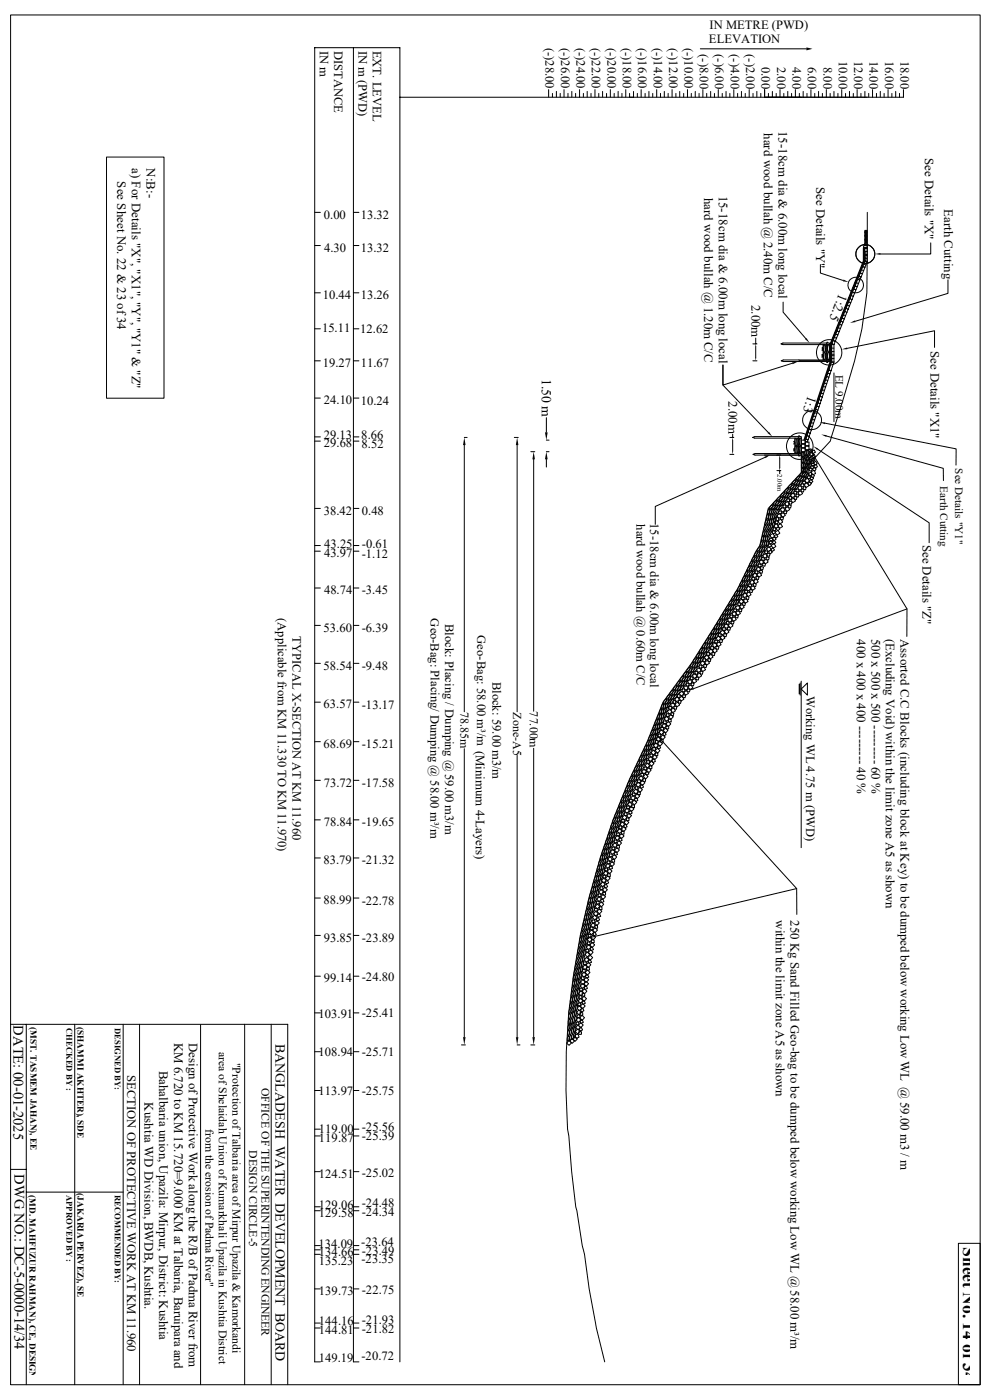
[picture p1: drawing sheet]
<svg xmlns="http://www.w3.org/2000/svg" width="297mm" height="420mm" viewBox="0 0 297 420" stroke-linecap="round" stroke-linejoin="round" font-family="sans-serif">
<defs><g id="words">
<text font-size="5.2" x="288.6" y="374.1" transform="rotate(90 288.6 374.1)">Sheet No. 14 of 34</text>
<g font-size="4.4">
<text x="4" y="307.6" transform="rotate(90 4 307.6)">DATE: 00-01-2025</text>
<text x="4.3" y="352.3" transform="rotate(90 4.3 352.3)">DWG NO.: DC-5-0000-14/34</text>
</g>
<text font-size="4.2" x="82.6" y="313.1" transform="rotate(90 82.6 313.1)">BANGLADESH WATER DEVELOPMENT BOARD</text>
<g font-size="4.1">
<text x="251.5" y="88" transform="rotate(112 251.5 88)">1:2.5</text>
<text x="162.3" y="113.7" transform="rotate(90 162.3 113.7)">1.50 m</text>
<text x="242.2" y="118.5" transform="rotate(109 242.2 118.5)">1:3</text>
</g>
<g font-size="3.9">
<text x="228.9" y="40" transform="rotate(90 228.9 40)">hard wood bullah @ 2.40m C/C</text>
<text x="233.3" y="39.3" transform="rotate(90 233.3 39.3)">15-18cm dia &amp; 6.00m long local</text>
<text x="277.2" y="47.5" transform="rotate(90 277.2 47.5)">See Details &quot;X&quot;</text>
<text x="39.5" y="50.4" transform="rotate(90 39.5 50.4)">a) For Details &quot;X&quot;, &quot;X1&quot;, &quot;Y&quot;, &quot;Y1&quot; &amp; &quot;Z&quot;</text>
<text x="43.9" y="50.5" transform="rotate(90 43.9 50.5)">N:B:-</text>
<text x="35.1" y="54.4" transform="rotate(90 35.1 54.4)">See Sheet No. 22 &amp; 23 of 34</text>
<text x="211" y="59.4" transform="rotate(90 211 59.4)">hard wood bullah @ 1.20m C/C</text>
<text x="215.4" y="58.7" transform="rotate(90 215.4 58.7)">15-18cm dia &amp; 6.00m long local</text>
<text x="244.6" y="56.2" transform="rotate(90 244.6 56.2)">See Details &quot;Y&quot;</text>
<text x="283" y="62.8" transform="rotate(90 283 62.8)">Earth Cutting</text>
<text x="225.2" y="91.5" transform="rotate(90 225.2 91.5)">2.00m</text>
<text x="278.9" y="105.3" transform="rotate(90 278.9 105.3)">See Details &quot;X1&quot;</text>
<text x="218.3" y="120.4" transform="rotate(90 218.3 120.4)">2.00m</text>
<text x="276.4" y="163.4" transform="rotate(90 276.4 163.4)">See Details &quot;Z&quot;</text>
<text x="256.8" y="191.7" transform="rotate(90 256.8 191.7)">400 x 400 x 400 --------- 40 %</text>
<text x="261.2" y="191.6" transform="rotate(90 261.2 191.6)">500 x 500 x 500 --------- 60 %</text>
<text x="265.5" y="191.6" transform="rotate(90 265.5 191.6)">(Excluding Void) within the limit zone A5 as shown</text>
<text x="269.9" y="191.7" transform="rotate(90 269.9 191.7)">Assorted C.C Blocks (including block at Key) to be dumped below working Low WL @ 59.00 m3 / m</text>
<text x="232.5" y="276.1" transform="rotate(90 232.5 276.1)">within the limit zone A5 as shown</text>
<text x="236.9" y="276.1" transform="rotate(90 236.9 276.1)">250 Kg Sand Filled Geo-bag to be dumped below working Low WL @ 58.00 m³/m</text>
<text x="52.2" y="312.8" transform="rotate(90 52.2 312.8)">KM 6.720 to KM 15.720=9.000 KM at Talbaria, Baruipara and</text>
<text x="56.6" y="312.9" transform="rotate(90 56.6 312.9)">Design of Protective Work along the R/B of Padma River from</text>
<text x="47.7" y="321.2" transform="rotate(90 47.7 321.2)">Bahalbaria union, Upazila: Mirpur, District: Kushtia</text>
<text x="43.3" y="330.7" transform="rotate(90 43.3 330.7)">Kushtia WD Division, BWDB, Kushtia.</text>
</g>
<g font-size="3.8">
<text x="212.6" y="8.8">IN METRE (PWD)</text>
<text x="95.9" y="15.2" transform="rotate(90 95.9 15.2)">IN m</text>
<text x="100.1" y="15.2" transform="rotate(90 100.1 15.2)">DISTANCE</text>
<text x="107.4" y="15.2" transform="rotate(90 107.4 15.2)">IN m (PWD)</text>
<text x="111.8" y="15.2" transform="rotate(90 111.8 15.2)">EXT. LEVEL</text>
<text x="163.5" y="14.3" transform="rotate(90 163.5 14.3)">(-)28.00</text>
<text x="168.1" y="14.3" transform="rotate(90 168.1 14.3)">(-)26.00</text>
<text x="172.8" y="14.3" transform="rotate(90 172.8 14.3)">(-)24.00</text>
<text x="177.4" y="14.3" transform="rotate(90 177.4 14.3)">(-)22.00</text>
<text x="182" y="14.3" transform="rotate(90 182 14.3)">(-)20.00</text>
<text x="186.6" y="14.3" transform="rotate(90 186.6 14.3)">(-)18.00</text>
<text x="191.3" y="14.3" transform="rotate(90 191.3 14.3)">(-)16.00</text>
<text x="195.9" y="14.3" transform="rotate(90 195.9 14.3)">(-)14.00</text>
<text x="200.5" y="14.3" transform="rotate(90 200.5 14.3)">(-)12.00</text>
<text x="205.1" y="14.3" transform="rotate(90 205.1 14.3)">(-)10.00</text>
<text x="209.8" y="16.3" transform="rotate(90 209.8 16.3)">(-)8.00</text>
<text x="212.5" y="13">ELEVATION</text>
<text x="214.4" y="16.3" transform="rotate(90 214.4 16.3)">(-)6.00</text>
<text x="219" y="16.3" transform="rotate(90 219 16.3)">(-)4.00</text>
<text x="223.6" y="16.3" transform="rotate(90 223.6 16.3)">(-)2.00</text>
<text x="228.3" y="20" transform="rotate(90 228.3 20)">0.00</text>
<text x="232.9" y="20" transform="rotate(90 232.9 20)">2.00</text>
<text x="237.5" y="20" transform="rotate(90 237.5 20)">4.00</text>
<text x="242.1" y="20" transform="rotate(90 242.1 20)">6.00</text>
<text x="246.8" y="20" transform="rotate(90 246.8 20)">8.00</text>
<text x="251.4" y="18.2" transform="rotate(90 251.4 18.2)">10.00</text>
<text x="256" y="18.2" transform="rotate(90 256 18.2)">12.00</text>
<text x="260.6" y="18.2" transform="rotate(90 260.6 18.2)">14.00</text>
<text x="265.3" y="18.2" transform="rotate(90 265.3 18.2)">16.00</text>
<text x="269.9" y="18.2" transform="rotate(90 269.9 18.2)">18.00</text>
<text x="97" y="65.6">0.00</text>
<text x="108.1" y="65.7">13.32</text>
<text x="97.1" y="75.5">4.30</text>
<text x="108.1" y="75.6">13.32</text>
<text x="96.7" y="89.7">10.44</text>
<text x="108.1" y="89.8">13.26</text>
<text x="96.5" y="99.7">15.11</text>
<text x="108" y="99.8">12.62</text>
<text x="96.7" y="110.1">19.27</text>
<text x="108.1" y="110.2">11.67</text>
<text x="97.1" y="121.3">24.10</text>
<text x="108.1" y="121.4">10.24</text>
<text x="97" y="131.7">29.13</text>
<text x="108.3" y="131.8">8.66</text>
<text x="97.1" y="134.2">29.68</text>
<text x="108.3" y="134.3">8.52</text>
<text x="97" y="154.4">38.42</text>
<text x="108.4" y="154.5">0.48</text>
<text x="190.8" y="157.3" transform="rotate(90 190.8 157.3)">hard wood bullah @ 0.60m C/C</text>
<text x="194.9" y="156.9" transform="rotate(90 194.9 156.9)">15-18cm dia &amp; 6.00m long local</text>
<text x="97.1" y="167.2">43.97</text>
<text x="97.2" y="164.5">43.25</text>
<text x="108.4" y="167.3">-1.12</text>
<text x="108.5" y="164.5">-0.61</text>
<text x="97.1" y="178.3">48.74</text>
<text x="108.4" y="178.3">-3.45</text>
<text x="83.3" y="185.4" transform="rotate(90 83.3 185.4)">(Applicable from KM 11.330 TO KM 11.970)</text>
<text x="129" y="185.5" transform="rotate(90 129 185.5)">Geo-Bag: Placing/ Dumping @ 58.00 m³/m</text>
<text x="87.7" y="190.9" transform="rotate(90 87.7 190.9)">TYPICAL X-SECTION AT KM 11.960</text>
<text x="97" y="189.5">53.60</text>
<text x="108.4" y="189.6">-6.39</text>
<text x="133.4" y="187.2" transform="rotate(90 133.4 187.2)">Block: Placing / Dumping @ 59.00 m3/m</text>
<text x="143" y="190.6" transform="rotate(90 143 190.6)">Geo-Bag: 58.00 m³/m (Minimum 4-Layers)</text>
<text x="97" y="200.9">58.54</text>
<text x="108.4" y="201">-9.48</text>
<text x="147.6" y="204.5" transform="rotate(90 147.6 204.5)">Block: 59.00 m3/m</text>
<text x="241.6" y="208.7" transform="rotate(90 241.6 208.7)">Working WL 4.75 m (PWD)</text>
<text x="97" y="212.5">63.57</text>
<text x="108.4" y="212.6">-13.17</text>
<text x="97" y="224.4">68.69</text>
<text x="108.4" y="224.5">-15.21</text>
<text x="97" y="236">73.72</text>
<text x="108.4" y="236.1">-17.58</text>
<text x="97" y="247.8">78.84</text>
<text x="108.4" y="247.9">-19.65</text>
<text x="96.9" y="259.2">83.79</text>
<text x="108.4" y="259.3">-21.32</text>
<text x="96.9" y="271.3">88.99</text>
<text x="108.4" y="271.4">-22.78</text>
<text x="97" y="282.5">93.85</text>
<text x="108.4" y="282.6">-23.89</text>
<text x="97" y="294.7">99.14</text>
<text x="108.4" y="294.2">-24.80</text>
<text x="95.5" y="305.3">103.91</text>
<text x="108.4" y="305.2">-25.41</text>
<text x="95.5" y="316.9">108.94</text>
<text x="108.4" y="316.8">-25.71</text>
<text x="38.1" y="322.5" transform="rotate(90 38.1 322.5)">SECTION OF PROTECTIVE WORK AT KM 11.960</text>
<text x="95.5" y="328.5">113.97</text>
<text x="108.4" y="328.5">-25.75</text>
<text x="95.6" y="340">119.00</text>
<text x="108.4" y="339.3">-25.56</text>
<text x="95.6" y="342.7">119.87</text>
<text x="108.4" y="342.1">-25.39</text>
<text x="95.6" y="353.4">124.51</text>
<text x="108.4" y="353">-25.02</text>
<text x="95.6" y="362.6">129.06</text>
<text x="95.6" y="365.2">129.58</text>
<text x="108.4" y="362.2">-24.48</text>
<text x="108.4" y="364.7">-24.34</text>
<text x="95.5" y="374.3">134.09</text>
<text x="95.6" y="376.9">134.66</text>
<text x="108.3" y="373.9">-23.64</text>
<text x="108.4" y="376.5">-23.49</text>
<text x="95.5" y="379.4">135.23</text>
<text x="108.3" y="378.9">-23.35</text>
<text x="95.6" y="388.6">139.73</text>
<text x="108.4" y="388.2">-22.75</text>
<text x="95.6" y="397.6">144.16</text>
<text x="95.6" y="400.3">144.81</text>
<text x="108.4" y="397.3">-21.93</text>
<text x="108.4" y="399.9">-21.82</text>
<text x="95.5" y="408.6">149.19</text>
<text x="108.3" y="408.1">-20.72</text>
</g>
<g font-size="3.6">
<text x="138" y="213.6" transform="rotate(90 138 213.6)">78.85m</text>
<text x="153.8" y="213.7" transform="rotate(90 153.8 213.7)">Zone-A5</text>
<text x="158.8" y="213.4" transform="rotate(90 158.8 213.4)">77.00m</text>
</g>
<g font-size="3.5">
<text x="65.6" y="315.5" transform="rotate(90 65.6 315.5)">area of Shelaidah Union of Kumarkhali Upazila in Kushtia District</text>
<text x="69.6" y="318.8" transform="rotate(90 69.6 318.8)">&quot;Protection of Talbaria area of Mirpur Upazila &amp; Kamorkandi</text>
<text x="78.4" y="326.3" transform="rotate(90 78.4 326.3)">OFFICE OF THE SUPERINTENDING ENGINEER</text>
<text x="61.6" y="338.8" transform="rotate(90 61.6 338.8)">from the erosion of Padma River&quot;</text>
<text x="74.6" y="345.1" transform="rotate(90 74.6 345.1)">DESIGN CIRCLE-5</text>
</g>
<g font-size="3.3">
<text x="250.4" y="112.4" transform="rotate(90 250.4 112.4)">EL 9.00m</text>
<text x="286.3" y="140.5" transform="rotate(90 286.3 140.5)">See Details &quot;Y1&quot;</text>
<text x="281.7" y="145.8" transform="rotate(90 281.7 145.8)">Earth Cutting</text>
</g>
<g font-size="2.8">
<text x="9.1" y="308.1" transform="rotate(90 9.1 308.1)">(MST. TASMEM JAHAN), EE</text>
<text x="23.2" y="308.1" transform="rotate(90 23.2 308.1)">(SHAMMI AKHTER), SDE</text>
<text x="8.8" y="358.6" transform="rotate(90 8.8 358.6)">(MD. MAHFUZUR RAHMAN), CE, DESIGN</text>
<text x="23.2" y="358" transform="rotate(90 23.2 358)">(JAKARIA PERVEZ), SE</text>
</g>
<g font-size="2.6">
<text x="19.9" y="308.4" transform="rotate(90 19.9 308.4)">CHECKED BY :</text>
<text x="34.5" y="308.4" transform="rotate(90 34.5 308.4)">DESIGNED BY:</text>
<text x="19.9" y="358.5" transform="rotate(90 19.9 358.5)">APPROVED BY :</text>
<text x="34.5" y="358.5" transform="rotate(90 34.5 358.5)">RECOMMENDED BY:</text>
</g>
<text font-size="2" x="233" y="142.3" transform="rotate(90 233 142.3)">2.00m</text>
</g></defs>
<g fill="none" stroke="#000" stroke-width=".3">
<path d="M3.2 4.5h290.6v410.9h-290.6zM105.9 14.3v394.3h1.7M209.9 14.6h31.8M164.4 26.9v2.3M165.6 28v1.2M166.8 27.4v1.8M167.9 28v1.2M169 26.9v2.3M170.2 28v1.2M171.4 27.4v1.8M172.5 28v1.2M173.7 26.9v2.3"/>
<path d="M174.8 28v1.2M176 27.4v1.8M177.1 28v1.2M178.3 26.9v2.3M179.5 28v1.2M180.6 27.4v1.8M181.8 28v1.2M182.9 26.9v2.3M184.1 28v1.2M185.3 27.4v1.8M186.4 28v1.2M187.5 26.9v2.3"/>
<path d="M188.7 28v1.2M189.9 27.4v1.8M191 28v1.2M192.2 26.9v2.3M193.3 28v1.2M194.5 27.4v1.8M195.6 28v1.2M196.8 26.9v2.3M198 28v1.2M199.1 27.4v1.8M200.2 28v1.2M201.4 26.9v2.3"/>
<path d="M202.6 28v1.2M203.7 27.4v1.8M204.9 28v1.2M206 26.9v2.3M207.2 28v1.2M208.4 27.4v1.8M209.5 28v1.2M210.7 26.9v2.3M211.8 28v1.2M213 27.4v1.8M214.1 28v1.2M215.3 26.9v2.3"/>
<path d="M216.5 28v1.2M217.6 27.4v1.8M218.7 28v1.2M219.9 26.9v2.3M221.1 28v1.2M222.2 27.4v1.8M223.4 28v1.2M224.5 26.9v2.3M225.7 28v1.2M226.8 27.4v1.8M228 28v1.2M229.2 26.9v2.3z"/>
<path d="M229.2 26.9v2.3M230.3 28v1.2M231.5 27.4v1.8M232.6 28v1.2M233.8 26.9v2.3M234.9 28v1.2M236.1 27.4v1.8M237.2 28v1.2M238.4 26.9v2.3M239.6 28v1.2M240.7 27.4v1.8M241.9 28v1.2"/>
<path d="M243 26.9v2.3M244.2 28v1.2M245.3 27.4v1.8M246.5 28v1.2M247.6 26.9v2.3M248.8 28v1.2M249.9 27.4v1.8M251.1 28v1.2M252.3 26.9v2.3M253.4 28v1.2M254.6 27.4v1.8M255.7 28v1.2"/>
<path d="M256.9 26.9v2.3M258 28v1.2M259.2 27.4v1.8M260.3 28v1.2M261.5 26.9v2.3M262.7 28v1.2M263.8 27.4v1.8M265 28v1.2M266.1 26.9v2.3M267.3 28v1.2M268.4 27.4v1.8M269.6 28v1.2"/>
<path d="M270.8 26.9v2.3h-151M31.9 47.1h17.2v72.4h-17.2zM94.3 63.7h1.7M94.3 73.7h1.7M105.9 63.7h1.7M105.9 73.7h1.7M245.9 79.4v2.5l6.8 2.3M258.6 80l.6 .2M258.9 79.2l.6 .3M259 74.4v4l-10 24.8v5.3l-7.8 23.5M259.2 74.4h.7h-1.1v-.7h1.1v4.9l-10 24.8M259.2 76.5h.7"/>
<path d="M259.2 75.4h.7M259.2 71.5a.62 .62 0 0 1 0 1zM259.2 72.6a.62 .62 0 0 1 0 1zM259.2 69.1a.62 .62 0 0 1 0 1zM259.2 70.3a.62 .62 0 0 1 0 1zM259.2 74.4v4M259.2 78.4l-9.9 24.9v5.3M259.2 78.4h.7M259.2 77.5h.7M259.2 78.4l.6 .3M259.6 71.5a.62 .62 0 0 1 0 1zM259.6 72.6a.62 .62 0 0 1 0 1z"/>
<path d="M259.6 69.1a.62 .62 0 0 1 0 1zM259.6 70.3a.62 .62 0 0 1 0 1zM259.9 74.4h-1.2v3.9l-9.9 24.9v5.2l-7.9 23.6M259.9 63.7v10a119.8 119.8 0 0 1-7.1 45.7l-4 12.9-18.5 20.2-2.6 11.2-1.1 1.7-5.4 11-14 22.6-8.5 11.7-4.7 11.8a224.9 224.9 0 0 0-23.9 116.3l.4 2 .8 10.7 1.3 10.5 1.9 11.7 .7 2.6a224.1 224.1 0 0 0 6 32.3M278.9 72.9v3.3h-15M94.3 87.8h1.7M94.3 98.6h1.7M105.9 87.8h1.7M105.9 98.6h1.7M234.7 90.6v3l6.8 8M250.9 99.3l.6 .2M251.2 98.3l.7 .3"/>
<path d="M251.6 97.3l.7 .3M252 96.4l.6 .2M252.4 95.4l.6 .3M252.8 94.4l.6 .3M253.2 93.5l.6 .2M253.5 92.5l.7 .3M254 91.5l.6 .3M254.3 90.6l.7 .2M254.7 89.6l.7 .3M255.1 88.6l.6 .3M255.5 87.7l.6 .2M255.9 86.7l.6 .3"/>
<path d="M256.2 85.8l.7 .2M256.6 84.8l.7 .2M257 83.8l.7 .3M257.4 82.8l.7 .3M257.8 81.9l.6 .2M258.2 80.9l.6 .3M284.1 83.9v4.1l-27.8 8.4M94.3 108.2h1.7M94.3 119.4h1.7M105.9 108.2h1.7M105.9 119.4h1.7M225.6 108.2h1.3"/>
<path d="M225.6 103.2h1.3M226.5 101.4v1.8M226.5 104.1v3.2M234 103.2l.7-.3h13.9v.5h-13.9zM237.5 109l-20.8 6.5v-6v6l13.6 14.3M239.4 108l.4 .2h8.8M245.4 119.9l.7 .2M245.8 118.9l.7 .2M246.1 117.9l.7 .2M246.5 116.9l.6 .2M246.7 106.6l-.3-.3 .3 .3-.4 .4M246.7 106.9l-.3-.3 .3 .3-.4 .3"/>
<path d="M246.7 103.4v4.6M246.7 104.6l-.3-.3 .3 .3-.3 .3M246.7 104.9l-.3-.3 .3 .3-.3 .3M246.8 115.9l.6 .3M246.9 103.5a1.65 1.65 0 0 1 .3 2l-.1 .2a1.65 1.65 0 0 1-.3-2.1zM246.9 105.7a1.65 1.65 0 0 1 .3 2.1l-.1 .1a1.65 1.65 0 0 1-.3-2zM247.1 114.9l.7 .2M247.4 114l.7 .2M247.5 103.5a1.65 1.65 0 0 1 .4 2l-.1 .2a1.65 1.65 0 0 1-.4-2.1zM247.5 105.7a1.65 1.65 0 0 1 .4 2.1l-.1 .1a1.65 1.65 0 0 1-.4-2zM247.7 108l.2-.3 .3 .3M247.7 108.5l.2 .3 .3-.3"/>
<path d="M247.7 102.9l.2-.2 .3 .2M247.7 103.4l.2 .3 .3-.3M247.7 103v5.6M247.8 113l.6 .2M248.1 112l.7 .2M248.2 103.4a1.65 1.65 0 0 1 .3 2.1l-.1 .1a1.65 1.65 0 0 1-.3-2zM248.2 105.7a1.65 1.65 0 0 1 .3 2l-.1 .2a1.65 1.65 0 0 1-.3-2zM248.4 111l.7 .2M248.6 103.4v5.1h-13.9l-.6-.3 .6-.2h13.9M249.2 108.6l.7 .2M249.3 106.5h.6zM249.3 107.6h.6"/>
<path d="M249.3 106.5h.6M249.3 104.4h.6M249.3 108.5l-8 23.8 .7 .3M249.3 103.4h.6M249.3 103.1l.6 .3M249.7 102.2l.6 .2M249.9 105.5h-.6v3.1h.6M249.9 103.4v5.2M249.9 111.9v14.6M249.9 108.6l-8 24M250.1 101.2l.6 .3M250.4 100.2l.7 .3"/>
<path d="M280.1 104.2v-5l-26.3 5.3M94.3 131.1h1.7M94.3 132.3h1.7M105.9 131.1h1.7M105.9 132.3h1.7M139.1 131.2h.9M139.1 133.5v80M154.1 131.2h1.2M155 133.5v80M159.1 135.5h1.2M159.9 137.8v75.6M163.7 132h.8"/>
<path d="M163.7 135.5h.8M163.7 125.3v4.4M163.7 137.8v2.3M218.7 131.2h1.2M218.7 136.3h1.2M219.6 130.3v.9M219.6 132.2v3.2M225.6 131.2l.6-.2h14v.4h-14zM229.1 136.5h11.1zM229.3 137.2l-32.9 14.7v5.4M233.7 137.5v2.7M238.2 132.7l-.2-.3 .2 .3-.3 .3"/>
<path d="M238.2 132.9l-.2-.2 .2 .2-.3 .4M238.2 134.7l-.3-.2 .3 .2-.3 .3M238.2 135l-.3-.3 .3 .3-.3 .3M238.2 131.4v4.7M238.4 131.5a1.65 1.65 0 0 1 .4 2.1l-.1 .1a1.65 1.65 0 0 1-.4-2zM238.4 133.8a1.65 1.65 0 0 1 .4 2l-.1 .2a1.65 1.65 0 0 1-.4-2zM239.1 131.5a1.65 1.65 0 0 1 .3 2.1l-.1 .1a1.65 1.65 0 0 1-.3-2zM239.1 133.8a1.65 1.65 0 0 1 .3 2l-.1 .2a1.65 1.65 0 0 1-.3-2zM239.3 136.1l.1-.3 .3 .3M239.3 136.6l.1 .2 .3-.2M239.3 131l.1-.3 .3 .3M239.3 131.5l.1 .2 .3-.2"/>
<path d="M239.3 131.1v5.6M239.7 131.5a1.65 1.65 0 0 1 .3 2l-.1 .2a1.65 1.65 0 0 1-.3-2zM239.7 133.8a1.65 1.65 0 0 1 .3 2l-.1 .2a1.65 1.65 0 0 1-.3-2.1zM240.1 135.1l.1 6.6M240.2 134.4h1.1v1.1h-1.1zM240.2 132.3v3.9M240.2 133.2h1.1v-1.2h-1.1v1.2h1.1M240.2 136.1h-13.9l-.7 .2 .7 .2h13.9M240.2 131.4v.8M240.4 135.6a1.23 1.23 0 0 1 0 1.6l-.2-.9zM240.4 137.2a1.23 1.23 0 0 1 0 1.7l-.2-1zM240.4 138.8a1.23 1.23 0 0 1 0 1.7l-.2-1z"/>
<path d="M240.9 135.6a1.23 1.23 0 0 1-.1 1.6l-.1-.9zM241 137.3a1.23 1.23 0 0 1-.1 1.6l-.2-.9zM241 138.9a1.23 1.23 0 0 1-.1 1.6l-.2-.9zM241.3 133.8h1.1v1.1h-1.1zM241.3 133.2v1.2h-1.1M241.3 133.2h-1.1v1.2h1.1M241.3 133.8h1.1v-1.2h-1.1v1.2h1.1M241.5 135a1.23 1.23 0 0 1-.1 1.6l-.1-.9zM241.5 137.9a1.23 1.23 0 0 1-.1 1.6l-.1-.9zM241.5 136.6a1.23 1.23 0 0 1 0 1.7l-.2-1zM241.5 131.7l.7 .3M241.6 138.9a1.23 1.23 0 0 1-.1 1.6l-.2-.9z"/>
<path d="M241.9 130.7l.6 .2M242.1 136.7a1.23 1.23 0 0 1-.1 1.6l-.1-.9zM242.1 135a1.23 1.23 0 0 1-.1 1.6l-.1-.9zM242.1 138.9a1.23 1.23 0 0 1 0 1.7l-.2-.9zM242.1 137.9a1.23 1.23 0 0 1 0 1.6l-.2-.9zM242.2 129.8l.6 .2M242.3 135l.7-.4 .5 .7-.8 .4zM242.4 137.3l.7-.4 .4 .7-.7 .4zM242.4 135.9l1-.4 .4 1-1 .4zM242.5 128.7l.7 .3M242.7 138.9a1.23 1.23 0 0 1 0 1.6l-.2-.9zM242.8 137.2a1.23 1.23 0 0 1-.1 1.7l-.1-1z"/>
<path d="M242.8 140l.7-.4 .4 .7-.7 .4zM242.8 127.8l.7 .2M242.9 138.4l.7-.4 .4 .7-.7 .4zM243 139.2l.7-.4 .4 .7-.7 .4zM243.2 126.8l.6 .2M243.2 137.8l.7-.4 .4 .7-.7 .4zM243.3 135.4l.7-.4 .4 .7-.7 .4zM243.3 135.7l28.5 47v8.2M243.3 136.7l.7-.4 .4 .7-.6 .4zM243.5 125.8l.6 .2M243.8 124.8l.7 .2M243.8 138.8l.7-.4 .4 .7-.7 .4z"/>
<path d="M243.9 139.7l.7-.4 .4 .7-.7 .5zM244.1 123.8l.7 .2M244.5 122.9l.6 .2M244.8 121.8l.6 .2M245.1 134.7l33.4 22.1v6M245.1 120.9l.7 .2M247.3 127l39.3 7.7-.1 4.8M247.7 130.8l35 9.7v3.7M94.3 152.5h1.7M105.9 152.5h1.7M229 159.2a1.21 1.21 0 0 1-.4 1.6v-.7zM229.4 157.5a1.21 1.21 0 0 1-.4 1.6v-.6z"/>
<path d="M229.6 159.2a1.21 1.21 0 0 1-.4 1.6v-.6zM229.7 155.9a1.21 1.21 0 0 1-.4 1.6v-.7zM230 157.6a1.21 1.21 0 0 1-.4 1.6v-.7zM230.1 154.3a1.21 1.21 0 0 1-.4 1.6v-.7zM230.3 159.1a1.21 1.21 0 0 1-.5 1.6v-.6zM230.4 155.9a1.21 1.21 0 0 1-.4 1.6v-.6zM230.5 152.7a1.21 1.21 0 0 1-.5 1.6v-.7zM230.6 157.4a1.21 1.21 0 0 1-.4 1.6v-.6zM230.8 154.3a1.21 1.21 0 0 1-.5 1.6v-.6zM230.9 158.9a1.21 1.21 0 0 1-.4 1.6v-.6zM231 151.8l.6-.4a1.14 1.14 0 0 1-1.1 1.2zM231 155.8a1.21 1.21 0 0 1-.4 1.6v-.6z"/>
<path d="M231.1 152.7a1.21 1.21 0 0 1-.4 1.6v-.6zM231.3 157.3a1.21 1.21 0 0 1-.5 1.6v-.7zM231.4 159.6l.6-.5 .5 .7-.7 .4zM231.4 154.2a1.21 1.21 0 0 1-.4 1.6v-.6zM231.5 158.1a1.25 1.25 0 0 1-.4 1.6v-.7zM231.6 155.7a1.21 1.21 0 0 1-.4 1.6v-.7zM231.7 151.9l.6-.4a1.14 1.14 0 0 1-1.1 1.2zM231.7 152.6a1.21 1.21 0 0 1-.4 1.6v-.7zM231.8 158.2l.8 .3-.2 .8-.8-.3zM231.9 156.5a1.25 1.25 0 0 1-.3 1.6l-.1-.7zM231.9 157.6l.9-.5 .5 .9-.8 .5zM232 154.1a1.21 1.21 0 0 1-.4 1.6v-.7z"/>
<path d="M232.2 150.5l.6-.4a1.14 1.14 0 0 1-1.2 1.2zM232.3 152.1l.5-.5a1.03 1.03 0 0 1-.8 1.4zM232.3 159.6l.9-.5 .5 .9-.9 .5zM232.4 152.4a1.21 1.21 0 0 1-.5 1.6v-.6zM232.4 155.1a1.25 1.25 0 0 1-.4 1.6l-.1-.6zM232.5 156.3l.8 .1-.3 .8-.7-.2zM232.6 158.6l.6-.5 .5 .6-.6 .5zM232.7 153.9a1.25 1.25 0 0 1-.4 1.6l-.1-.6zM232.7 155.2l.8 .2-.2 .8-.8-.2zM232.8 150.7l.7-.4a1.14 1.14 0 0 1-1.2 1.2zM232.8 154.6l.9-.5 .6 .9-.9 .5zM232.8 141.2h1.2"/>
<path d="M233 152.1l.6-.5a1.03 1.03 0 0 1-.9 1.4zM233.1 157.6l.9-.5 .5 .9-.9 .5zM233.1 156.3l.9-.6 .6 .9-.9 .6zM233.2 152.7l.1-.1a1.17 1.17 0 0 1-.6 1.5zM233.3 149.3l.6-.4a1.14 1.14 0 0 1-1.2 1.2zM233.4 150.8l.6-.4a1.03 1.03 0 0 1-.9 1.3zM233.5 153.2l.8 .2-.2 .8-.8-.2zM233.7 141.2v.9M233.8 152.8l.9-.6 .6 .9-.9 .6zM233.9 149.4l.7-.3a1.14 1.14 0 0 1-1.2 1.1zM233.9 151.8l.4-.2a1.03 1.03 0 0 1-.9 1.4v-.4zM233.9 154.3l.9-.5 .6 .8-.9 .6z"/>
<path d="M234 155.1l.8 .1-.2 .8-.8-.2zM234.1 150.8l.6-.4a1.03 1.03 0 0 1-.9 1.3zM234.4 148.1l.6-.4a1.14 1.14 0 0 1-1.1 1.2zM234.6 149.6l.5-.5a1.03 1.03 0 0 1-.8 1.4zM234.7 150.7l.6-.4a1.03 1.03 0 0 1-.9 1.3zM234.8 151.4l.8 .2-.2 .8-.8-.2zM235 153.2l.8 .2-.2 .8-.8-.2zM235.1 148.2l.6-.4a1.14 1.14 0 0 1-1.1 1.2zM235.2 151l.9-.5 .5 .8-.9 .6zM235.2 149.6l.6-.5a1.03 1.03 0 0 1-.9 1.4zM235.2 152.5l.9-.5 .6 .9-.9 .5zM235.5 146.8l.7-.4a1.14 1.14 0 0 1-1.2 1.2z"/>
<path d="M235.7 148.4l.5-.5a1.03 1.03 0 0 1-.8 1.4zM235.9 149.6l.8 .2-.2 .8-.7-.2zM236.2 147l.7-.4a1.14 1.14 0 0 1-1.2 1.2zM236.3 151.4l.9 .2-.3 .8-.8-.2zM236.4 148.4l.5-.5a1.03 1.03 0 0 1-.8 1.4zM236.6 148.9l.7 .2-.2 .8-.8-.3zM236.6 150.3l.8 .2-.2 .8-.8-.2zM236.6 145.6l.7-.4a1.14 1.14 0 0 1-1.2 1.2zM236.8 147.2l.6-.5a1.03 1.03 0 0 1-.9 1.3zM236.9 148.5l.9-.6 .5 .9-.9 .5zM237 149.9l.9-.5 .5 .9-.9 .5zM237.3 145.8l.7-.4a1.14 1.14 0 0 1-1.2 1.2z"/>
<path d="M237.7 146.9l.4-.2a1.03 1.03 0 0 1-.9 1.3v-.3zM237.8 144.4l.7-.4a1.14 1.14 0 0 1-1.2 1.2zM238 145.9l.5-.4a1.03 1.03 0 0 1-.8 1.3zM238.1 147.3l.7 .2-.2 .8-.7-.2zM238.1 148.9l.8 .2-.2 .8-.8-.3zM238.5 144.5l.6-.4a1.14 1.14 0 0 1-1.1 1.2zM238.6 145.9l.6-.4a1.03 1.03 0 0 1-.9 1.3zM238.7 146.6l.8 .3-.2 .7-.8-.2zM238.7 148.2l.8 .2-.2 .7-.8-.1zM239 143.1l.6-.4a1.14 1.14 0 0 1-1.1 1.2zM239 146.2l.9-.5 .6 .9-.9 .5zM239.1 144.7l.5-.5a1.03 1.03 0 0 1-.8 1.3z"/>
<path d="M239.1 147.7l.9-.5 .5 .9-.9 .5zM239.6 143.3l.6-.4a1.14 1.14 0 0 1-1.1 1.2zM239.8 144.7l.6-.5a1.03 1.03 0 0 1-.9 1.3zM240.1 141.9l.6-.4a1.2 1.2 0 0 1-1 1.3zM240.2 145.1l.8 .2-.2 .8-.8-.2zM240.2 143.4l.6-.4a1.03 1.03 0 0 1-.9 1.3zM240.2 146.6l.8 .3-.2 .7-.8-.2zM240.4 140.4a1.23 1.23 0 0 1 0 1.6l-.2-.9zM240.8 146l.8 .1-.2 .8-.8-.2zM240.9 141.9l.4-.3a1.2 1.2 0 0 1-1 1.3zM240.9 144.2l.7 .5-.6 .7-.6-.5zM241 140.1a1.23 1.23 0 0 1-.1 1.6l-.2-.9z"/>
<path d="M241 143.4l.5-.4a1.03 1.03 0 0 1-.8 1.3zM241 145.4l.9-.6 .5 .9-.8 .6zM241.2 144l.9-.5 .5 .9-.9 .5zM241.6 140a1.23 1.23 0 0 1-.1 1.7l-.2-.9zM241.6 141.8l.1-.1a1.18 1.18 0 0 1-.7 1.4l.1-.6zM242 142.1l.1-.1a1.18 1.18 0 0 1-.7 1.5l.1-.7zM242.1 140.6a1.21 1.21 0 0 1 0 1.6l-.2-.6zM242.3 142.1l.7-.5 .4 .7-.7 .4zM242.4 142.6l.6 .5-.5 .7-.6-.5zM242.5 144.3l.6-.5 .5 .7-.6 .4zM242.6 144.6l.6 .4-.5 .7-.6-.5zM242.8 140.3l.7 .4-.4 .7-.7-.4z"/>
<path d="M243.1 141.5l1-.4 .3 1-.9 .4zM243.2 143l.6 .5-.5 .6-.6-.5zM243.4 142.2l.7 .4-.4 .7-.7-.4zM243.9 140.2l.7 .4-.4 .7-.7-.4zM94.3 163.7h1.7M94.3 165.4h1.7M94.3 176.4h1.7M105.9 163.7h1.7M105.9 165.4h1.7M105.9 176.4h1.7M219.9 178.7l.2-.1a1.15 1.15 0 0 1-.8 1.4zM220.6 178.8l.1-.1a1.15 1.15 0 0 1-.8 1.4z"/>
<path d="M220.8 177.2h.1a1.15 1.15 0 0 1-.8 1.4zM221.1 180l.2-.1a1.15 1.15 0 0 1-.8 1.4zM221.3 178.7l.1-.1a1.15 1.15 0 0 1-.8 1.4zM221.4 177.3l.2-.1a1.15 1.15 0 0 1-.8 1.4zM221.7 175.8l.1-.1a1.15 1.15 0 0 1-.8 1.4zM222 178.6l.2-.1a1.15 1.15 0 0 1-.8 1.4zM222.1 177.3l.2-.1a1.15 1.15 0 0 1-.8 1.4zM222.3 175.9l.2-.1a1.15 1.15 0 0 1-.8 1.4zM222.3 174.4l.2-.1a1.15 1.15 0 0 1-.8 1.4zM222.3 179l.8 .2-.2 .8-.8-.2zM222.5 178.4l.9-.5 .5 .9-.8 .5zM222.9 177.1l.2-.1a1.15 1.15 0 0 1-.9 1.4z"/>
<path d="M223 174.5l.1-.1a1.15 1.15 0 0 1-.8 1.4zM223 175.8l.2-.1a1.15 1.15 0 0 1-.8 1.4zM223.1 172.9l.2-.1a1.15 1.15 0 0 1-.8 1.4zM223.3 177l.8 .2-.2 .8-.8-.2zM223.6 176.4l.9-.5 .5 .8-.8 .6zM223.7 174.4l.2-.1a1.15 1.15 0 0 1-.8 1.4zM223.7 178.1l.8-.6 .6 .9-.9 .6zM223.7 173l.2-.1a1.15 1.15 0 0 1-.8 1.4zM223.7 178.9l.8 .2-.2 .8-.8-.2zM223.8 175.7l.1-.1a1.15 1.15 0 0 1-.8 1.4zM223.8 171.4l.2-.1a1.15 1.15 0 0 1-.8 1.4zM224.5 171.5l.1-.1a1.15 1.15 0 0 1-.8 1.4z"/>
<path d="M224.5 172.9l.1-.1a1.15 1.15 0 0 1-.8 1.4zM224.5 174.2l.1-.1a1.15 1.15 0 0 1-.8 1.4zM224.5 175.1l.8 .2-.2 .8-.8-.2zM224.5 169.9l.2-.1a1.15 1.15 0 0 1-.8 1.4zM224.7 174.5l.9-.5 .5 .9-.9 .5zM224.8 176.8l.8 .2-.2 .8-.8-.2zM224.9 176.2l.9-.5 .6 .9-.9 .5zM225.2 170l.1-.1a1.15 1.15 0 0 1-.8 1.4zM225.2 171.4l.1-.1a1.15 1.15 0 0 1-.8 1.4zM225.2 172.8l.1-.1a1.15 1.15 0 0 1-.8 1.4zM225.2 168.4h.2a1.15 1.15 0 0 1-.8 1.4zM225.5 173.1l.8 .2-.2 .8-.8-.2z"/>
<path d="M225.5 172.4l.9-.5 .5 .9-.8 .5zM225.8 174.2l.9-.5 .5 .9-.8 .5zM225.8 168.5l.2-.1a1.15 1.15 0 0 1-.8 1.4zM225.9 169.9l.2-.1a1.15 1.15 0 0 1-.8 1.4zM225.9 175l.8 .2-.2 .8-.8-.2zM225.9 167l.2-.1a1.15 1.15 0 0 1-.8 1.4zM225.9 171.2h.2a1.15 1.15 0 0 1-.8 1.4zM226.4 171.2l.8 .2-.2 .8-.8-.2zM226.6 167.1l.1-.1a1.15 1.15 0 0 1-.8 1.4zM226.6 168.5l.1-.1a1.15 1.15 0 0 1-.8 1.4zM226.6 170.6l.9-.5 .5 .8-.9 .6zM226.7 169.8l.1-.1a1.15 1.15 0 0 1-.8 1.4z"/>
<path d="M226.7 165.5l.2-.1a1.15 1.15 0 0 1-.8 1.4zM226.7 172.9l.8 .2-.2 .8-.8-.2zM226.8 172.3l.9-.6 .6 .9-.9 .5zM227.3 167l.2-.1a1.15 1.15 0 0 1-.8 1.4zM227.3 165.6l.2-.1a1.15 1.15 0 0 1-.8 1.4zM227.3 168.3l.2-.1a1.15 1.15 0 0 1-.8 1.4zM227.4 169.2l.8 .2-.2 .7-.8-.1zM227.5 168.4l.8-.5 .6 .9-.9 .5zM227.5 164.1l.2-.1a1.15 1.15 0 0 1-.8 1.4zM227.8 171l.8 .2-.2 .8-.8-.2zM228 165.5l.2-.1a1.15 1.15 0 0 1-.8 1.4zM228 166.8h.2a1.15 1.15 0 0 1-.8 1.3z"/>
<path d="M228 169.9l.8 .2-.2 .8-.8-.2zM228.2 164.2l.1-.1a1.15 1.15 0 0 1-.8 1.4zM228.3 162.4a1.21 1.21 0 0 1-.5 1.6v-.6zM228.3 167.2l.9 .2-.3 .8-.7-.2zM228.6 166.6l.8-.5 .6 .9-.9 .5zM228.6 160.8a1.21 1.21 0 0 1-.4 1.6v-.6zM228.7 168.9l.7 .2-.2 .8-.7-.2zM228.8 165.4l.2-.1a1.15 1.15 0 0 1-.8 1.4zM228.8 168.3l.9-.6 .5 .9-.9 .6zM228.9 162.5a1.21 1.21 0 0 1-.4 1.6v-.7zM228.9 164.1l.2-.1a1.15 1.15 0 0 1-.8 1.4zM229.2 160.8a1.21 1.21 0 0 1-.4 1.6v-.6z"/>
<path d="M229.3 165.2l.8 .2-.2 .8-.7-.3zM229.5 162.3a1.21 1.21 0 0 1-.4 1.7v-.7zM229.7 163.9l.1-.1a1.15 1.15 0 0 1-.8 1.4zM229.7 164.6l.9-.6 .5 .9-.8 .6zM229.7 167l.8 .3-.2 .7-.8-.2zM229.9 160.7a1.21 1.21 0 0 1-.5 1.6v-.6zM230 165.9l.8 .2-.2 .8-.8-.2zM230.1 163.5l.7-.4 .5 .6-.7 .5zM230.2 162.2a1.21 1.21 0 0 1-.5 1.6v-.6zM230.3 165.5l.7-.4 .4 .6-.6 .5zM230.4 162.6l.7-.5 .4 .7-.7 .5zM230.5 160.6a1.21 1.21 0 0 1-.4 1.6v-.7z"/>
<path d="M230.5 161.8l.7-.5 .5 .7-.7 .4zM230.8 160.6l.8-.6 .6 .9-.9 .6zM231 164.8l.7-.5 .4 .7-.7 .4zM231.1 163.6l.9-.5 .5 .9-.9 .5zM231.4 162.6l.7-.5 .4 .7-.6 .4zM231.5 161.5l.7-.4 .4 .7-.7 .4zM232 160.7l.7-.4 .4 .7-.6 .4zM94.3 187.6h1.7M94.3 199h1.7M105.9 187.6h1.7M105.9 199h1.7M207.5 198.8h.1a1.15 1.15 0 0 1-.8 1.4z"/>
<path d="M208.1 198.9l.2-.1a1.15 1.15 0 0 1-.8 1.4zM208.4 197.4l.1-.1a1.15 1.15 0 0 1-.8 1.4zM208.8 198.9l.2-.1a1.15 1.15 0 0 1-.8 1.4zM209 197.5l.2-.1a1.15 1.15 0 0 1-.8 1.4zM209.3 196l.2-.1a1.15 1.15 0 0 1-.8 1.4zM209.6 198.7l.2-.1a1.15 1.15 0 0 1-.8 1.4zM209.7 199.5l.7 .2-.2 .8-.7-.2zM209.7 197.4l.2-.1a1.15 1.15 0 0 1-.8 1.4zM209.8 198.8l.9-.5 .6 .9-.9 .5zM209.9 196.1l.2-.1a1.15 1.15 0 0 1-.8 1.4zM210.2 194.5l.2-.1a1.15 1.15 0 0 1-.9 1.4zM210.5 197.2l.2-.1a1.15 1.15 0 0 1-.9 1.4z"/>
<path d="M210.7 196l.1-.1a1.15 1.15 0 0 1-.8 1.4zM210.8 197.6l.7 .1-.2 .8-.7-.2zM210.8 194.6l.2-.1a1.15 1.15 0 0 1-.8 1.4zM211 199.3l.8 .2-.2 .8-.8-.2zM211.1 193.1l.1-.1a1.15 1.15 0 0 1-.8 1.4zM211.1 197.1l.9-.5 .5 .8-.9 .6zM211.2 198.6l.9-.5 .5 .9-.8 .5zM211.4 195.8l.2-.1a1.15 1.15 0 0 1-.8 1.4zM211.5 194.6l.2-.1a1.15 1.15 0 0 1-.8 1.4zM211.7 193.2l.2-.1a1.15 1.15 0 0 1-.8 1.4zM211.9 195.7l.8 .2-.2 .8-.8-.2zM212 191.6h.2a1.15 1.15 0 0 1-.8 1.4z"/>
<path d="M212.3 197.5l.8 .2-.2 .8-.9-.2zM212.3 194.4l.2-.1a1.15 1.15 0 0 1-.8 1.4zM212.3 195.2l.9-.5 .5 .9-.8 .5zM212.3 196.8l.9-.5 .5 .8-.9 .6zM212.4 193.1l.2-.1a1.15 1.15 0 0 1-.8 1.4zM212.6 191.7l.2-.1a1.15 1.15 0 0 1-.8 1.4zM212.9 190.2l.2-.1a1.15 1.15 0 0 1-.8 1.4zM213.1 193.9l.8 .2-.2 .8-.8-.2zM213.2 193l.2-.1a1.15 1.15 0 0 1-.8 1.4zM213.4 191.7l.1-.1a1.15 1.15 0 0 1-.8 1.4zM213.5 193.4l.9-.6 .5 .9-.9 .6zM213.5 195.7l.8 .2-.2 .8-.8-.2z"/>
<path d="M213.5 190.3l.2-.1a1.15 1.15 0 0 1-.8 1.4zM213.5 195l.9-.6 .6 .9-.9 .6zM213.8 188.8l.2-.1a1.15 1.15 0 0 1-.9 1.4zM214.1 191.5l.1-.1a1.15 1.15 0 0 1-.8 1.4zM214.2 190.2l.2-.1a1.15 1.15 0 0 1-.8 1.4zM214.3 192l.8 .2-.2 .8-.8-.2zM214.4 188.9l.2-.1a1.15 1.15 0 0 1-.8 1.4zM214.6 191.4l.9-.6 .5 .9-.9 .6zM214.7 187.3l.1-.1a1.15 1.15 0 0 1-.8 1.4zM214.7 193.8l.8 .2-.2 .8-.8-.2zM214.7 193.1l.9-.6 .5 .9-.9 .6zM215 190.1l.1-.1a1.15 1.15 0 0 1-.8 1.4z"/>
<path d="M215.1 188.8l.2-.1a1.15 1.15 0 0 1-.8 1.4zM215.3 187.5l.2-.1a1.15 1.15 0 0 1-.8 1.4zM215.4 190l.8 .2-.2 .8-.8-.2zM215.6 185.9l.1-.1a1.15 1.15 0 0 1-.8 1.4zM215.8 189.6l.9-.5 .6 .8-.9 .6zM215.8 191.8l.8 .2-.2 .8-.8-.2zM215.9 191.1l.8-.5 .6 .9-.9 .5zM215.9 188.6h.2a1.15 1.15 0 0 1-.8 1.3zM216 187.4l.2-.1a1.15 1.15 0 0 1-.8 1.4zM216.2 186l.2-.1a1.15 1.15 0 0 1-.8 1.4zM216.4 184.4h.2a1.15 1.15 0 0 1-.8 1.4zM216.7 188.2l.8 .2-.2 .8-.8-.2z"/>
<path d="M216.8 187.2l.2-.1a1.15 1.15 0 0 1-.8 1.4zM216.9 185.9l.2-.1a1.15 1.15 0 0 1-.8 1.4zM217 187.7l.8-.6 .6 .9-.9 .6zM217 190l.8 .2-.2 .9-.8-.3zM217 189.3l.9-.5 .6 .9-.9 .5zM217.1 184.5l.2-.1a1.15 1.15 0 0 1-.8 1.4zM217.3 183l.2-.1a1.15 1.15 0 0 1-.8 1.4zM217.6 185.8l.2-.1a1.15 1.15 0 0 1-.8 1.4zM217.8 184.4h.2a1.15 1.15 0 0 1-.8 1.4zM217.8 186.4l.8 .2-.2 .8-.8-.2zM217.9 183.1l.2-.1a1.15 1.15 0 0 1-.8 1.4zM218 185.8l.9-.5 .6 .9-.9 .5z"/>
<path d="M218.1 188.1l.8 .2-.2 .8-.8-.2zM218.2 181.6l.2-.1a1.15 1.15 0 0 1-.8 1.4zM218.2 187.5l.9-.6 .6 .9-.9 .5zM218.5 184.3l.2-.1a1.15 1.15 0 0 1-.8 1.4zM218.7 183l.1-.1a1.15 1.15 0 0 1-.8 1.4zM218.8 181.7l.2-.1a1.15 1.15 0 0 1-.8 1.4zM218.9 184.4l.8 .2-.2 .8-.8-.2zM219.1 180.1l.1-.1a1.15 1.15 0 0 1-.8 1.4zM219.2 186.3l.8 .2-.2 .7-.8-.2zM219.2 185.5l.9-.5 .6 .9-.9 .5zM219.3 184l.9-.5 .6 .9-.9 .5zM219.4 182.9l.2-.1a1.15 1.15 0 0 1-.8 1.4z"/>
<path d="M219.5 181.6l.2-.1a1.15 1.15 0 0 1-.8 1.4zM219.7 180.2l.2-.1a1.15 1.15 0 0 1-.8 1.4zM220 182.6l.8 .2-.2 .8-.8-.2zM220.3 181.4l.2-.1a1.15 1.15 0 0 1-.8 1.4zM220.4 182.2l.9-.6 .5 .9-.9 .5zM220.4 180.1l.2-.1a1.15 1.15 0 0 1-.8 1.4zM220.5 183.7l.9-.5 .5 .9-.9 .5zM220.5 184.4l.8 .2-.2 .8-.8-.2zM221.2 180.8l.8 .2-.2 .7-.7-.2zM221.4 180.3l.9-.6 .6 .9-.9 .6zM221.6 182.6l.8 .2-.2 .8-.8-.2zM221.6 181.9l.9-.6 .6 .9-.9 .6z"/>
<path d="M222.7 180.7l.7 .2-.2 .8-.7-.2zM222.8 180.1l.9-.5 .5 .9-.9 .5zM271.8 182.7l-63.9 23.9M94.3 210.7h1.7M105.9 210.7h1.7M195.5 219.1l.1-.1a1.15 1.15 0 0 1-.5 1.5zM196.1 217.6l.1-.1a1.15 1.15 0 0 1-.5 1.5zM196.1 219.1l.1-.2a1.15 1.15 0 0 1-.5 1.6zM196.7 217.5l.1-.1a1.15 1.15 0 0 1-.5 1.5zM196.8 215.9a1.15 1.15 0 0 1-.5 1.5l.1-.9zM196.8 218.9l.1-.2a1.15 1.15 0 0 1-.5 1.6zM197 220a1.15 1.15 0 0 1-.5 1.5l.1-.9z"/>
<path d="M197.3 214.4l.1-.1a1.15 1.15 0 0 1-.5 1.5zM197.4 217.3l.1-.1a1.15 1.15 0 0 1-.5 1.5zM197.4 215.8a1.15 1.15 0 0 1-.5 1.5l.2-.9zM197.5 218.5l.1-.1a1.15 1.15 0 0 1-.5 1.5zM198 212.9l.1-.2a1.15 1.15 0 0 1-.5 1.5zM198 214.4l.1-.2a1.15 1.15 0 0 1-.5 1.6zM198 215.7l.1-.1a1.15 1.15 0 0 1-.5 1.5zM198 218.2h.8v.8h-.8zM198.1 217l.1-.2a1.15 1.15 0 0 1-.5 1.6zM198.2 218.9l.8 .8-.8 .7-.7-.7zM198.5 211.3l.2-.1a1.15 1.15 0 0 1-.5 1.5zM198.6 214.2l.2-.2a1.15 1.15 0 0 1-.6 1.6z"/>
<path d="M198.7 212.7a1.15 1.15 0 0 1-.5 1.5l.1-.9zM198.7 215.4l.1-.1a1.15 1.15 0 0 1-.5 1.5zM198.8 216.3h.8l.1 .8h-.8zM199 217l.8 .7-.7 .8-.8-.7zM199.2 211.2l.1-.1a1.15 1.15 0 0 1-.5 1.5zM199.3 212.6l.1-.1a1.15 1.15 0 0 1-.5 1.5zM199.3 210l.3-.3a1.07 1.07 0 0 1-.8 1.4v-.4zM199.3 213.8l.2-.1a1.15 1.15 0 0 1-.5 1.5zM199.4 218.4l.8 .7-.7 .8-.7-.7zM199.6 217.9l.8-.1v.9h-.8zM199.7 214.1h.8v.8h-.8zM199.7 210.3l.6-.5a1.07 1.07 0 0 1-.9 1.4z"/>
<path d="M199.8 214.9l.7 .7-.7 .8-.7-.7zM199.9 211l.1-.1a1.15 1.15 0 0 1-.5 1.5zM200 212.3l.1-.2a1.15 1.15 0 0 1-.5 1.6zM200 213.3l.9-.5 .5 .9-.9 .5zM200.1 208.8l.6-.4a1.07 1.07 0 0 1-.9 1.4zM200.3 216.5l.7 .7-.7 .7-.7-.7zM200.3 215.8h.8l.1 .8h-.8zM200.4 210.3l.6-.5a1.07 1.07 0 0 1-.8 1.4zM200.6 210.7l.1-.1a1.15 1.15 0 0 1-.5 1.5zM200.6 211.9l.8 .1-.2 .9-.8-.3zM200.7 209l.6-.5a1.07 1.07 0 0 1-.9 1.4zM200.9 211.4l.9-.5 .6 .9-.9 .5z"/>
<path d="M201 212.9l.9-.5 .5 .9-.9 .5zM201 214.3l.8 .7-.7 .8-.8-.7zM201.1 207.5l.5-.5a1.07 1.07 0 0 1-.8 1.4zM201.2 213.8l.8 .2-.2 .8-.8-.3zM201.4 208.9l.6-.5a1.07 1.07 0 0 1-.9 1.4zM201.4 210l.4-.3a1.07 1.07 0 0 1-.9 1.4v-.4zM201.7 207.6l.6-.5a1.07 1.07 0 0 1-.9 1.4zM201.8 210.1l.8 .2-.2 .8-.8-.2zM202.1 206.1l.5-.4a1.07 1.07 0 0 1-.8 1.4zM202.1 211.8l.8 .2-.2 .8-.8-.2zM202.2 209.6l.9-.5 .5 .9-.9 .5zM202.2 208.8l.6-.5a1.07 1.07 0 0 1-.9 1.4z"/>
<path d="M202.3 211.2l.9-.5 .5 .8-.9 .5zM202.4 207.6l.6-.5a1.07 1.07 0 0 1-.9 1.4zM202.7 206.2l.6-.4a1.07 1.07 0 0 1-.9 1.4zM203.1 204.7l.6-.4a1.07 1.07 0 0 1-.9 1.4zM203.1 208.3l.8 .2-.2 .8-.8-.2zM203.4 207.3l.4-.3a1.07 1.07 0 0 1-.9 1.4v-.4zM203.4 210.1l.8 .2-.2 .7-.8-.2zM203.5 206.2l.5-.5a1.07 1.07 0 0 1-.8 1.4zM203.5 207.9l.9-.5 .6 .9-.9 .5zM203.5 209.4l.9-.5 .6 .9-.9 .5zM203.8 204.9l.5-.5a1.07 1.07 0 0 1-.8 1.4zM204.2 206.1l.6-.4a1.07 1.07 0 0 1-.9 1.4z"/>
<path d="M204.3 203.2l.4-.3a1.07 1.07 0 0 1-.9 1.4v-.4zM204.5 204.9l.5-.5a1.07 1.07 0 0 1-.8 1.4zM204.6 206.6l.7 .2-.2 .8-.8-.2zM204.7 208.4l.8 .2-.2 .7-.8-.2zM204.8 203.5l.5-.5a1.07 1.07 0 0 1-.8 1.4zM204.9 206.2l.8-.5 .6 .8-.9 .6zM204.9 207.7l.9-.6 .5 .9-.9 .6zM205.1 202l.6-.5a1.07 1.07 0 0 1-.8 1.4zM205.2 204.7l.6-.4a1.07 1.07 0 0 1-.9 1.4zM205.5 203.5l.5-.5a1.07 1.07 0 0 1-.8 1.4zM205.7 202.1l.6-.4a1.07 1.07 0 0 1-.9 1.4zM205.8 204.9l.7 .2-.1 .8-.8-.2z"/>
<path d="M206 204.4l.9-.6 .6 .9-.9 .6zM206 206.6l.8 .2-.2 .8-.8-.2zM206.2 206l.9-.6 .5 .9-.8 .6zM206.2 203.4l.6-.5a1.07 1.07 0 0 1-.8 1.4zM206.3 200.4l.4-.2a1.07 1.07 0 0 1-.9 1.4v-.4zM206.5 202.1l.5-.4a1.07 1.07 0 0 1-.8 1.4zM206.8 200.8l.5-.5a1.07 1.07 0 0 1-.8 1.4zM207 203l.8 .2-.2 .8-.8-.2zM207.3 202l.5-.5a1.07 1.07 0 0 1-.8 1.4zM207.3 204.8l.7 .2-.2 .8-.7-.2zM207.3 204.1l.9-.6 .6 .9-.9 .6zM207.5 200.7l.5-.4a1.07 1.07 0 0 1-.8 1.4z"/>
<path d="M207.5 202.6l.9-.5 .5 .9-.9 .5zM208.2 200.6l.6-.4a1.07 1.07 0 0 1-.9 1.3zM208.4 201.3l.8 .2-.2 .8-.8-.2zM208.7 203.1l.8 .2-.2 .7-.8-.2zM208.7 200.9l.9-.6 .5 .9-.8 .6zM208.8 202.4l.9-.5 .6 .9-.9 .5zM209.9 201.3l.8 .2-.2 .8-.8-.2zM210 200.6l.9-.6 .6 .9-.9 .6zM239.5 205.2v3M239.8 204.9v3.6M240.1 206.7l1.9-1.8v3.6zM240.1 204.3v50"/>
<path d="M94.3 222.5h1.7M94.3 234.1h1.7M105.9 222.5h1.7M105.9 234.1h1.7M139.1 224.6v86.5M155 226.6v84.5M159.9 224.5v86.6M186.6 239.1l.2-.1a1.18 1.18 0 0 1-.7 1.5l.1-.6zM187.3 239.1l.2-.1a1.18 1.18 0 0 1-.7 1.5l.1-.6zM187.3 237.6l.2-.2a1.15 1.15 0 0 1-.7 1.5l.1-.6zM188 236l.1-.1a1.15 1.15 0 0 1-.7 1.5l.1-.7zM188 237.6l.1-.2a1.15 1.15 0 0 1-.7 1.5l.1-.6z"/>
<path d="M188 238.9l.1-.1a1.18 1.18 0 0 1-.6 1.5v-.6zM188.6 234.5l.1-.1a1.15 1.15 0 0 1-.7 1.4l.1-.6zM188.6 236.1l.1-.2a1.15 1.15 0 0 1-.7 1.5l.1-.6zM188.7 237.4l.1-.1a1.15 1.15 0 0 1-.7 1.5l.1-.6zM188.7 238.7l.1-.2a1.18 1.18 0 0 1-.6 1.5l.1-.6zM188.7 239.8h.8v.8h-.8zM189.2 234.5l.1-.1a1.15 1.15 0 0 1-.7 1.5l.1-.7zM189.2 233l.2-.2a1.15 1.15 0 0 1-.7 1.5l.1-.6zM189.3 235.9l.1-.1a1.15 1.15 0 0 1-.6 1.5v-.7zM189.4 237.2l.1-.1a1.15 1.15 0 0 1-.7 1.4l.1-.6zM189.5 238l.8-.1 .1 .8-.8 .1zM189.7 238.7l.8 .7-.8 .8-.7-.8z"/>
<path d="M189.9 233l.1-.2a1.15 1.15 0 0 1-.7 1.5l.1-.6zM189.9 234.4l.1-.2a1.15 1.15 0 0 1-.6 1.5v-.6zM190 235.7l.2-.2a1.15 1.15 0 0 1-.7 1.5l.1-.6zM190.1 239.7l.7-.3 .4 .7-.7 .4zM190.1 240l.7 .7-.7 .8-.7-.8zM190.1 231.2a1.15 1.15 0 0 1-.7 1.5l.1-.6zM190.4 236h.8v.8h-.8zM190.5 236.7l.8 .7-.7 .8-.8-.7zM190.6 232.8l.1-.1a1.15 1.15 0 0 1-.7 1.5l.1-.6zM190.7 234.1l.1-.1a1.15 1.15 0 0 1-.7 1.5l.1-.6zM190.7 229.8l.1-.1a1.15 1.15 0 0 1-.6 1.5v-.7zM190.8 231.3a1.15 1.15 0 0 1-.7 1.4l.1-.6z"/>
<path d="M191 238.1l.7 .7-.7 .8-.8-.7zM191.1 234l.8-.1v.8l-.8 .1zM191.1 237.6h.8v.8h-.8zM191.3 234.7l.7 .7-.7 .8-.8-.7zM191.3 232.6l.1-.1a1.15 1.15 0 0 1-.6 1.4v-.6zM191.3 229.8l.2-.1a1.15 1.15 0 0 1-.7 1.5l.1-.7zM191.3 231.2l.2-.1a1.15 1.15 0 0 1-.7 1.5l.1-.7zM191.4 228.3l.2-.1a1.15 1.15 0 0 1-.7 1.5l.1-.7zM191.8 235.8l.7-.4 .4 .7-.7 .4zM191.8 236.2l.7 .7-.6 .8-.8-.8zM192.1 228.3l.1-.1a1.15 1.15 0 0 1-.7 1.5l.1-.7zM192.1 229.7l.1-.1a1.15 1.15 0 0 1-.7 1.5l.1-.7z"/>
<path d="M192.1 231l.1-.1a1.15 1.15 0 0 1-.7 1.5l.1-.7zM192.1 232h.8v.8h-.8zM192.1 232.7l.8 .8-.7 .7-.8-.7zM192.2 226.8l.1-.1a1.15 1.15 0 0 1-.7 1.4l.1-.6zM192.5 234.1l.8 .7-.7 .8-.8-.7zM192.7 233.6h.8v.8h-.8zM192.8 226.8l.1-.1a1.15 1.15 0 0 1-.7 1.4l.1-.6zM192.8 228.2l.1-.2a1.15 1.15 0 0 1-.7 1.5l.1-.6zM192.8 229.4l.1-.1a1.15 1.15 0 0 1-.7 1.5l.1-.6zM193 225.1a1.15 1.15 0 0 1-.7 1.5l.1-.6zM193 230.1h.8v.8h-.8zM193 230.8l.8 .6-.8 .8-.7-.7z"/>
<path d="M193.4 231.8l.7-.3 .4 .7-.7 .3zM193.5 223.7l.1-.1a1.15 1.15 0 0 1-.5 1.5zM193.5 232.2l.7 .7-.7 .8-.7-.7zM193.5 226.7l.1-.2a1.15 1.15 0 0 1-.6 1.5v-.6zM193.5 227.9l.1-.1a1.15 1.15 0 0 1-.6 1.5v-.7zM193.6 225.1a1.15 1.15 0 0 1-.6 1.5v-.6zM193.8 228.2h.8v.8h-.8zM194 228.9l.7 .8-.6 .7-.8-.7zM194.1 223.7l.1-.1a1.15 1.15 0 0 1-.5 1.5zM194.2 222.3l.1-.1a1.15 1.15 0 0 1-.5 1.5zM194.2 225.1l.2-.1a1.15 1.15 0 0 1-.7 1.5l.1-.7zM194.2 226.4l.2-.1a1.15 1.15 0 0 1-.7 1.5l.1-.7z"/>
<path d="M194.4 230.3l.8 .7-.7 .8-.8-.7zM194.6 229.8h.8v.8h-.8zM194.8 226.2h.8v.8h-.8zM194.8 220.7l.1-.1a1.15 1.15 0 0 1-.5 1.5zM194.8 222.2l.1-.1a1.15 1.15 0 0 1-.5 1.5zM194.8 223.5l.1-.1a1.15 1.15 0 0 1-.5 1.5zM194.9 224.9l.2-.2a1.15 1.15 0 0 1-.7 1.5l.1-.6zM194.9 227l.8 .7-.7 .7-.8-.6zM195.2 228.3l.8 .8-.7 .7-.8-.7zM195.3 228l.8-.3 .3 .7-.7 .4zM195.5 220.6l.1-.1a1.15 1.15 0 0 1-.5 1.5zM195.5 222l.1-.1a1.15 1.15 0 0 1-.5 1.5z"/>
<path d="M195.5 223.3l.1-.2a1.15 1.15 0 0 1-.5 1.6zM195.6 224.3h.8v.8h-.8zM195.8 225l.8 .8-.8 .7-.7-.7zM196.1 220.4l.2-.1a1.15 1.15 0 0 1-.6 1.5zM196.2 221.7l.1-.1a1.15 1.15 0 0 1-.5 1.5zM196.2 226.4l.8 .7-.7 .8-.8-.7zM196.3 225.9h.8v.8h-.8zM196.4 222.2h.8v.8h-.8zM196.6 222.9l.7 .7-.7 .8-.8-.7zM196.9 224l.8-.4 .3 .8-.7 .3zM197 224.5l.8 .7-.7 .7-.8-.7zM197.1 220.9l41.7 45.7v7.7"/>
<path d="M197.2 220.3l.8-.1v.8l-.8 .1zM197.4 221l.7 .7-.7 .8-.8-.8zM197.8 222.3l.7 .8-.7 .7-.7-.7zM197.9 221.8h.8l.1 .8h-.8zM198.6 220l.7-.3 .3 .7-.7 .4zM198.6 220.4l.8 .7-.7 .8-.8-.7zM94.3 246h1.7M94.3 257.4h1.7M105.9 246h1.7M105.9 257.4h1.7M179.4 259.6a1.25 1.25 0 0 1-.4 1.6v-.6zM179.9 258a1.25 1.25 0 0 1-.4 1.6v-.6z"/>
<path d="M180.1 259.5a1.25 1.25 0 0 1-.4 1.7v-.7zM180.4 256.4a1.19 1.19 0 0 1-.4 1.5v-.9zM180.5 257.9a1.25 1.25 0 0 1-.4 1.6v-.6zM180.7 259.3a1.25 1.25 0 0 1-.4 1.6v-.6zM180.8 254.9l.1-.1a1.19 1.19 0 0 1-.4 1.5zM181.1 256.4a1.19 1.19 0 0 1-.5 1.5l.1-.9zM181.2 257.6a1.25 1.25 0 0 1-.4 1.6v-.6zM181.4 253.4l.1-.2a1.19 1.19 0 0 1-.5 1.6zM181.4 254.9l.2-.1a1.19 1.19 0 0 1-.5 1.5zM181.4 258.9a1.25 1.25 0 0 1-.3 1.6l-.1-.6zM181.6 256.3l.1-.1a1.19 1.19 0 0 1-.4 1.5zM181.9 257.3a1.25 1.25 0 0 1-.4 1.6l-.1-.6z"/>
<path d="M181.9 251.8l.1-.2a1.19 1.19 0 0 1-.4 1.6zM182 253.3l.1-.1a1.19 1.19 0 0 1-.4 1.5zM182 258.3h.8v.8h-.8zM182.2 254.7l.1-.1a1.19 1.19 0 0 1-.5 1.5zM182.2 259l.7 .8-.7 .7-.8-.7zM182.3 255.9l.2-.1a1.19 1.19 0 0 1-.5 1.5zM182.5 250.1l.1-.1a1.19 1.19 0 0 1-.5 1.5zM182.7 251.5a1.19 1.19 0 0 1-.5 1.6l.1-1zM182.7 253.1l.1-.2a1.19 1.19 0 0 1-.5 1.6zM182.7 256.2h.8v.8h-.8zM182.8 257l.8 .7-.7 .8-.8-.7zM182.8 254.3l.2-.1a1.19 1.19 0 0 1-.5 1.5z"/>
<path d="M183 248.5l.2-.1a1.18 1.18 0 0 1-.6 1.5v-.6zM183.1 250.1l.1-.2a1.19 1.19 0 0 1-.4 1.6zM183.2 251.5l.1-.2a1.19 1.19 0 0 1-.4 1.6zM183.4 252.7l.1-.1a1.19 1.19 0 0 1-.5 1.5zM183.4 257.9h.8v.8h-.8zM183.4 258.5l.7 .7-.6 .7-.8-.7zM183.4 254.1h.8v.8h-.8zM183.6 247l.1-.2a1.18 1.18 0 0 1-.6 1.5v-.6zM183.6 254.8l.8 .8-.8 .7-.7-.6zM183.7 248.5l.2-.1a1.18 1.18 0 0 1-.7 1.5l.1-.6zM183.8 249.9l.1-.2a1.19 1.19 0 0 1-.5 1.5zM183.9 251.1l.2-.1a1.19 1.19 0 0 1-.5 1.5z"/>
<path d="M184 255.9l.7-.3 .4 .7-.7 .4zM184.1 256.4l.7 .7-.7 .8-.7-.8zM184.1 245.4l.2-.1a1.18 1.18 0 0 1-.7 1.5l.1-.6zM184.1 252h.8v.8l-.8 .1zM184.2 247l.2-.2a1.18 1.18 0 0 1-.6 1.5v-.6zM184.3 252.8l.7 .7-.7 .8-.7-.7zM184.4 248.4l.2-.2a1.18 1.18 0 0 1-.7 1.5l.1-.6zM184.5 249.5l.1-.1a1.19 1.19 0 0 1-.5 1.5zM184.7 243.9l.2-.1a1.18 1.18 0 0 1-.7 1.4l.1-.6zM184.7 245.4l.2-.1a1.18 1.18 0 0 1-.6 1.5v-.6zM184.8 249.9h.8v.8h-.8zM184.8 253.7h.8v.8h-.8z"/>
<path d="M184.9 254.3l.7 .7-.7 .8-.8-.7zM184.9 246.8l.2-.1a1.18 1.18 0 0 1-.7 1.5l.1-.6zM185 250.7l.8 .7-.8 .7-.7-.7zM185.1 248.1l.2-.1a1.18 1.18 0 0 1-.6 1.5v-.6zM185.3 243.9l.2-.1a1.18 1.18 0 0 1-.6 1.4v-.6zM185.4 242.3l.1-.2a1.18 1.18 0 0 1-.6 1.5l.1-.6zM185.4 251.7l.7-.3 .4 .7-.7 .3zM185.5 245.2l.1-.1a1.18 1.18 0 0 1-.6 1.5v-.6zM185.5 247.8h.8v.8h-.8zM185.5 252.2l.8 .7-.7 .8-.8-.8zM185.6 246.5l.2-.1a1.18 1.18 0 0 1-.6 1.5v-.6zM185.7 248.6l.7 .7-.7 .8-.7-.7z"/>
<path d="M186 240.7l.2-.1a1.18 1.18 0 0 1-.7 1.5l.1-.6zM186 242.3l.2-.2a1.18 1.18 0 0 1-.7 1.5l.1-.6zM186.1 243.7l.1-.1a1.18 1.18 0 0 1-.6 1.5v-.6zM186.2 244.9l.2-.1a1.18 1.18 0 0 1-.7 1.5l.1-.6zM186.2 249.5l.8-.1v.8l-.8 .1zM186.3 250.1l.7 .7-.7 .7-.8-.7zM186.3 245.8h.8v.8h-.8zM186.5 246.6l.7 .7-.7 .7-.7-.6zM186.6 240.7l.2-.1a1.18 1.18 0 0 1-.6 1.5v-.6zM186.7 242.1l.2-.1a1.18 1.18 0 0 1-.7 1.5l.1-.6zM186.8 243.4l.1-.1a1.18 1.18 0 0 1-.6 1.5l.1-.6zM186.9 247.6l.7-.3 .4 .7-.8 .4z"/>
<path d="M186.9 248l.8 .7-.7 .7-.8-.6zM187.1 243.8h.8v.8h-.8zM187.2 244.5l.7 .7-.7 .8-.8-.7zM187.4 240.5l.1-.1a1.18 1.18 0 0 1-.6 1.5v-.6zM187.5 241.9l.1-.2a1.18 1.18 0 0 1-.6 1.5v-.6zM187.7 245.4h.8v.8h-.8zM187.7 246l.8 .7-.7 .8-.8-.7zM187.8 241.8h.8v.8h-.8zM187.9 242.5l.7 .7-.7 .8-.7-.8zM188.1 240.2l.2-.1a1.18 1.18 0 0 1-.7 1.5l.1-.6zM188.4 243.6l.7-.4 .4 .7-.7 .4zM188.5 244l.8 .7-.7 .7-.8-.6z"/>
<path d="M188.8 240.6l.7 .7-.7 .8-.8-.7zM189.2 241.9l.8 .8-.7 .7-.8-.7zM189.3 241.5h.8l.1 .8h-.9zM94.3 269.4h1.7M105.9 269.4h1.7M174.5 279.3a1.25 1.25 0 0 1-.4 1.6v-.6zM174.9 277.7a1.25 1.25 0 0 1-.4 1.6v-.7zM175.1 279.2a1.25 1.25 0 0 1-.3 1.6l-.1-.6zM175.2 276a1.25 1.25 0 0 1-.4 1.6v-.6zM175.5 277.6a1.25 1.25 0 0 1-.4 1.6v-.6zM175.6 274.4a1.25 1.25 0 0 1-.4 1.6v-.7zM175.8 279a1.25 1.25 0 0 1-.4 1.6v-.6z"/>
<path d="M175.9 275.9a1.25 1.25 0 0 1-.4 1.6l-.1-.6zM176 272.7a1.25 1.25 0 0 1-.4 1.6v-.6zM176.2 277.3a1.25 1.25 0 0 1-.4 1.6v-.6zM176.2 274.3a1.25 1.25 0 0 1-.3 1.6l-.1-.6zM176.4 271.1a1.25 1.25 0 0 1-.4 1.6v-.6zM176.5 278.6a1.25 1.25 0 0 1-.4 1.6v-.6zM176.5 275.7a1.25 1.25 0 0 1-.4 1.6v-.7zM176.6 272.6a1.25 1.25 0 0 1-.4 1.6v-.6zM176.7 269.5a1.25 1.25 0 0 1-.3 1.6l-.1-.7zM176.9 276.9a1.25 1.25 0 0 1-.4 1.7l-.1-.7zM176.9 278.1h.8v.8h-.8zM176.9 274a1.25 1.25 0 0 1-.4 1.6v-.6z"/>
<path d="M177 271a1.25 1.25 0 0 1-.3 1.6l-.1-.6zM177.2 267.8a1.25 1.25 0 0 1-.4 1.6l-.1-.6zM177.2 275.3a1.25 1.25 0 0 1-.4 1.6v-.6zM177.2 279l.8 .7-.7 .7-.8-.7zM177.3 272.4a1.25 1.25 0 0 1-.4 1.6v-.7zM177.4 269.4a1.25 1.25 0 0 1-.4 1.6v-.7zM177.5 276h.8v.8h-.8zM177.6 273.6a1.25 1.25 0 0 1-.4 1.7v-.7zM177.6 266.2a1.25 1.25 0 0 1-.4 1.6v-.6zM177.7 270.7a1.25 1.25 0 0 1-.4 1.6l-.1-.6zM177.7 276.9l.8 .6-.7 .8-.8-.7zM177.8 267.7a1.25 1.25 0 0 1-.4 1.6v-.6z"/>
<path d="M178 272a1.25 1.25 0 0 1-.4 1.6l-.1-.6zM178 269.1a1.25 1.25 0 0 1-.4 1.6v-.6zM178.1 264.5a1.25 1.25 0 0 1-.4 1.6l-.1-.6zM178.2 272.5h.8v.8h-.8zM178.2 274.5l.8 .8-.7 .7-.8-.7zM178.3 266.1a1.25 1.25 0 0 1-.4 1.6l-.1-.6zM178.3 277.7h.8v.8h-.8zM178.3 278.3l.8 .7-.7 .8-.8-.7zM178.4 270.4a1.25 1.25 0 0 1-.4 1.6v-.6zM178.5 267.5a1.25 1.25 0 0 1-.4 1.6v-.7zM178.5 262.9a1.25 1.25 0 0 1-.4 1.6v-.6zM178.6 273.4l.7 .7-.7 .8-.8-.7z"/>
<path d="M178.6 275.6l.8-.3 .3 .7-.7 .4zM178.7 264.5a1.25 1.25 0 0 1-.4 1.6v-.7zM178.7 268.7a1.25 1.25 0 0 1-.3 1.6l-.1-.6zM178.8 270.4h.8v.8h-.8zM178.9 276.2l.7 .7-.7 .7-.7-.7zM178.9 265.8a1.25 1.25 0 0 1-.3 1.6l-.1-.6zM178.9 274.5l.8-.4 .3 .8-.7 .3zM179 261.3a1.25 1.25 0 0 1-.4 1.6v-.6zM179 271.2l.8 .7-.7 .8-.8-.7zM179.2 262.8a1.25 1.25 0 0 1-.4 1.7l-.1-.7zM179.2 267.1a1.25 1.25 0 0 1-.4 1.6l-.1-.6zM179.3 268.2l.8-.1v.8l-.8 .1z"/>
<path d="M179.4 264.2a1.25 1.25 0 0 1-.4 1.6l-.1-.6zM179.5 269l.8 .7-.7 .8-.8-.7zM179.6 272.1l.8-.1v.9h-.8zM179.6 261.2a1.25 1.25 0 0 1-.4 1.6v-.6zM179.6 265.5a1.25 1.25 0 0 1-.4 1.6v-.7zM179.6 272.7l.8 .7-.7 .8-.8-.8zM179.8 262.6a1.25 1.25 0 0 1-.3 1.6l-.1-.7zM179.8 266h.9v.8h-.8zM179.9 270.1l.7-.4 .4 .8-.7 .3zM180 263.8a1.25 1.25 0 0 1-.3 1.6l-.1-.6zM180.1 266.9l.8 .6-.7 .9-.8-.8zM180.2 270.6l.7 .7-.6 .7-.8-.7z"/>
<path d="M180.3 260.9a1.25 1.25 0 0 1-.4 1.6v-.6zM180.5 262.2a1.25 1.25 0 0 1-.4 1.6v-.6zM180.6 264.6l.8 .7-.7 .7-.8-.7zM180.7 262.6h.8v.8h-.8zM180.7 267.7h.8v.8h-.8zM180.7 268.3l.8 .7-.7 .8-.8-.7zM180.9 263.4l.8 .7-.7 .8-.7-.7zM181 260.6a1.25 1.25 0 0 1-.4 1.6v-.7zM181 265.6l.7-.3 .4 .7-.7 .4zM181.3 260.4h.8v.8h-.8zM181.3 266.2l.7 .7-.7 .8-.7-.7zM181.4 264.5l.7-.3 .3 .7-.7 .3z"/>
<path d="M181.5 261.3l.8 .7-.7 .8-.8-.8zM182.1 262.1h.8v.8h-.8zM182.1 262.8l.8 .6-.7 .8-.8-.7zM182.5 260.1l.8-.3 .3 .7-.7 .4zM182.7 260.6l.7 .7-.6 .8-.8-.7zM238.8 266.6l-62.3 14.7M94.3 280.6h1.7M94.3 292.9h1.7M105.9 280.6h1.7M105.9 292.9h1.7M171.3 299.1a1.24 1.24 0 0 1-.3 1.6l-.1-.6zM171.6 297.4a1.24 1.24 0 0 1-.3 1.6l-.1-.6z"/>
<path d="M171.7 295.8a1.24 1.24 0 0 1-.3 1.6v-.6zM172 294.2a1.24 1.24 0 0 1-.3 1.6l-.1-.7zM172 299a1.24 1.24 0 0 1-.3 1.6l-.1-.7zM172.2 292.5a1.24 1.24 0 0 1-.3 1.6l-.1-.6zM172.2 297.3a1.24 1.24 0 0 1-.3 1.6l-.1-.6zM172.4 295.7a1.24 1.24 0 0 1-.3 1.6l-.1-.6zM172.4 290.9a1.24 1.24 0 0 1-.3 1.6l-.1-.7zM172.6 294a1.24 1.24 0 0 1-.3 1.7l-.1-.7zM172.6 298.7a1.24 1.24 0 0 1-.3 1.6l-.1-.7zM172.7 289.2a1.24 1.24 0 0 1-.3 1.6l-.1-.6zM172.8 292.4a1.24 1.24 0 0 1-.3 1.6l-.1-.6zM172.8 297a1.24 1.24 0 0 1-.2 1.6l-.1-.6z"/>
<path d="M173 295.4a1.24 1.24 0 0 1-.3 1.6l-.1-.7zM173.1 287.6a1.25 1.25 0 0 1-.4 1.6l-.1-.7zM173.1 290.7a1.24 1.24 0 0 1-.3 1.7l-.1-.7zM173.1 299.9a1.24 1.24 0 0 1-.3 1.6l-.1-.6zM173.2 293.8a1.24 1.24 0 0 1-.3 1.6l-.1-.7zM173.3 285.9a1.24 1.24 0 0 1-.3 1.6l-.1-.6zM173.3 298.2a1.24 1.24 0 0 1-.3 1.6l-.1-.6zM173.4 289.1a1.24 1.24 0 0 1-.3 1.6l-.1-.6zM173.4 292.1a1.24 1.24 0 0 1-.3 1.6v-.6zM173.5 296.6a1.24 1.24 0 0 1-.3 1.6l-.1-.6zM173.6 284.3a1.24 1.24 0 0 1-.3 1.6l-.1-.7zM173.6 298.7h.8v.8h-.8z"/>
<path d="M173.7 287.5a1.25 1.25 0 0 1-.4 1.6v-.6zM173.7 290.4a1.24 1.24 0 0 1-.3 1.7l-.1-.7zM173.7 295a1.24 1.24 0 0 1-.3 1.6l-.1-.6zM173.7 296.5h.8v.8h-.8zM173.9 282.6a1.24 1.24 0 0 1-.3 1.6l-.1-.6zM173.9 285.8a1.24 1.24 0 0 1-.3 1.6l-.1-.6zM173.9 293.3a1.24 1.24 0 0 1-.3 1.6l-.1-.6zM173.9 299.6l.9 .6-.8 .8-.7-.7zM174 288.8a1.24 1.24 0 0 1-.3 1.6l-.1-.6zM174.1 297.3l.7 .7-.6 .7-.8-.7zM174.1 281a1.24 1.24 0 0 1-.3 1.6l-.1-.7zM174.1 291.7a1.24 1.24 0 0 1-.3 1.6l-.1-.6z"/>
<path d="M174.2 284.1a1.24 1.24 0 0 1-.3 1.6l-.1-.6zM174.2 293h.8l.1 .8h-.8zM174.4 287.2a1.25 1.25 0 0 1-.4 1.6l-.1-.6zM174.4 290a1.24 1.24 0 0 1-.3 1.6l-.1-.6zM174.4 298.1l.8-.1 .1 .8-.8 .1zM174.5 282.5a1.24 1.24 0 0 1-.3 1.6l-.1-.6zM174.6 285.5a1.24 1.24 0 0 1-.3 1.6l-.1-.6zM174.6 290.9l.8-.1v.9h-.8zM174.6 295.1l.8 .7-.7 .7-.8-.7zM174.7 288.4a1.24 1.24 0 0 1-.3 1.6l-.1-.7zM174.7 293.9l.7 .7-.7 .8-.8-.8zM174.7 280.8a1.24 1.24 0 0 1-.3 1.6l-.1-.6z"/>
<path d="M174.8 283.8a1.24 1.24 0 0 1-.3 1.7v-.7zM174.9 288.6l.8-.1v.9h-.8zM175 291.7l.8 .7-.8 .8-.7-.8zM175 296.2l.7-.4 .4 .7-.8 .4zM175 298.9l.8 .7-.7 .8-.8-.8zM175 286.9a1.25 1.25 0 0 1-.3 1.6l-.1-.7zM175.1 282.2a1.24 1.24 0 0 1-.3 1.6v-.7zM175.1 296.6l.8 .7-.7 .8-.7-.7zM175.2 285.1a1.24 1.24 0 0 1-.3 1.6l-.1-.6zM175.3 289.4l.8 .7-.8 .8-.7-.7zM175.4 280.5a1.24 1.24 0 0 1-.3 1.7l-.1-.7zM175.4 292.7l.7-.3 .4 .7-.8 .4z"/>
<path d="M175.5 283.4a1.24 1.24 0 0 1-.3 1.6l-.1-.6zM175.6 284.8h.8v.8h-.8zM175.6 294.4l.8 .7-.7 .8-.7-.7zM175.7 293.2l.7 .7-.7 .8-.7-.7zM175.8 281.8a1.24 1.24 0 0 1-.3 1.6l-.1-.7zM175.8 287.2l.8 .8-.7 .7-.8-.7zM175.8 290.3l.8-.1 .1 .8-.9 .1zM176 285.6l.7 .7-.6 .8-.8-.7zM176 282.6h.8l.1 .8h-.8zM176.1 280.1a1.24 1.24 0 0 1-.3 1.6l-.1-.6zM176.1 291l.7 .7-.7 .8-.8-.7zM176.2 288.3l.7-.3 .4 .7-.7 .3z"/>
<path d="M176.3 280.3h.8v.8h-.8zM176.3 288.8l.8 .6-.7 .8-.8-.7zM176.4 283.4l.8 .7-.8 .8-.7-.7zM176.7 281.1l.8 .8-.8 .7-.7-.7zM176.8 284.5l.7-.4 .4 .8-.7 .3zM176.9 286.6l.7 .7-.7 .7-.8-.7zM177 284.9l.8 .8-.7 .7-.8-.7zM177.2 282h.9v.8h-.9zM177.5 282.7l.7 .8-.7 .7-.8-.7zM177.6 280l.8-.3 .3 .7-.7 .4zM177.7 280.5l.8 .7-.7 .7-.8-.7zM3.2 307.3h83v108.1"/>
<path d="M7.9 307.3v108.1M22.4 307.3v108.1M36.9 307.3v108.1M41.8 307.3v108.1M60.1 307.4v108M73.3 307.3v108.1M81.3 307.3v108.1M94.3 303.9h1.7M94.3 315.5h1.7M105.9 303.9h1.7M105.9 315.5h1.7M138.3 313.5h1.2"/>
<path d="M155 313.5h.8M159.1 313.5h1.2M170.3 310.7a1.17 1.17 0 0 1-.2 1.6v-.9zM170.4 309.1a1.14 1.14 0 0 1-.2 1.6l-.1-.9zM170.5 307.4a1.14 1.14 0 0 1-.2 1.6l-.1-.9zM170.5 312.2l.8 .6-.7 .8-.8-.7zM170.6 305.7a1.14 1.14 0 0 1-.2 1.6l-.1-.9zM170.6 304.1a1.14 1.14 0 0 1-.1 1.6l-.1-.9zM170.9 302.4a1.24 1.24 0 0 1-.3 1.6l-.1-.6zM171 308.9a1.14 1.14 0 0 1-.2 1.6l-.1-.9zM171 310.6a1.17 1.17 0 0 1-.3 1.6v-1zM171.1 307.2a1.14 1.14 0 0 1-.2 1.6v-.9z"/>
<path d="M171.2 300.8a1.24 1.24 0 0 1-.3 1.6l-.1-.6zM171.2 305.6a1.14 1.14 0 0 1-.2 1.6l-.1-1zM171.3 303.9a1.14 1.14 0 0 1-.2 1.6l-.1-.9zM171.4 311.5l.8 .8-.7 .7-.8-.7zM171.5 302.3a1.24 1.24 0 0 1-.3 1.6v-.6zM171.6 308.5a1.14 1.14 0 0 1-.2 1.6v-.9zM171.6 310.3a1.17 1.17 0 0 1-.2 1.6l-.1-1zM171.7 306.9a1.14 1.14 0 0 1-.2 1.6l-.1-.9zM171.7 300.7a1.24 1.24 0 0 1-.3 1.6v-.7zM171.8 305.2a1.14 1.14 0 0 1-.1 1.6l-.1-.9zM171.9 303.5a1.14 1.14 0 0 1-.2 1.6v-.9zM172.2 302a1.24 1.24 0 0 1-.3 1.6l-.1-.7z"/>
<path d="M172.2 310.6l1-.4 .4 .9-1 .4zM172.3 308.1a1.14 1.14 0 0 1-.2 1.6l-.1-.9zM172.3 309.8a1.17 1.17 0 0 1-.3 1.6v-.9zM172.3 310.9l.8 .8-.8 .7-.7-.7zM172.3 306.4a1.14 1.14 0 0 1-.1 1.6l-.1-.9zM172.4 300.3a1.24 1.24 0 0 1-.3 1.6l-.1-.6zM172.5 304.8a1.14 1.14 0 0 1-.2 1.6l-.1-1zM172.6 303.1a1.14 1.14 0 0 1-.2 1.6l-.1-1zM172.6 306.7l.8-.1v.8l-.8 .1zM172.8 301.5a1.24 1.24 0 0 1-.2 1.6l-.1-.6zM173 304.5l.8-.1v.8l-.8 .1zM173.1 308.7l.8 .7-.8 .8-.7-.7z"/>
<path d="M173.2 307.5l.7 .7-.6 .7-.8-.6zM173.2 300.9h.8v.8h-.8zM173.4 305.3l.7 .7-.7 .7-.7-.7zM173.4 309.5h.8v.8h-.8zM173.5 303l.7 .7-.6 .8-.8-.8zM173.5 308.6l.7-.4 .4 .8-.7 .3zM173.6 301.8l.8 .7-.7 .7-.8-.7zM173.8 306.3l.7-.3 .3 .7-.7 .3zM173.8 303.8h.8l.1 .8h-.8zM173.9 302.9l.8-.4 .3 .7-.7 .4zM174 306.8l.8 .7-.7 .8-.8-.7zM174.4 300.6l.7-.4 .3 .8-.7 .3z"/>
<path d="M174.4 304.6l.8 .7-.7 .8-.8-.7zM174.6 301.1l.8 .7-.7 .8-.8-.8zM94.3 327.2h1.7M94.3 338.8h1.7M105.9 327.2h1.7M105.9 338.8h1.7M3.2 350.8h4.7M7.9 357.6h29M94.3 340.8h1.7M94.3 351.5h1.7M105.9 340.8h1.7M105.9 351.5h1.7"/>
<path d="M94.3 362h1.7M94.3 363.2h1.7M94.3 373.7h1.7M94.3 374.9h1.7M94.3 376.3h1.7M105.9 362h1.7M105.9 363.2h1.7M105.9 373.7h1.7M105.9 374.9h1.7M105.9 376.3h1.7M287.2 373h6.6v42.4h-6.6zM94.3 386.7h1.7"/>
<path d="M94.3 396.9h1.7M94.3 398.4h1.7M105.9 386.7h1.7M105.9 396.9h1.7M105.9 398.4h1.7M96 408.6h-1.7v-394.3h25.5v394.3"/>
<circle cx="259.3" cy="76.2" r="2.84"/>
<circle cx="256.4" cy="85.5" r="2.33"/>
<circle cx="248.5" cy="105.7" r="3.8"/>
<circle cx="239.7" cy="133.9" r="4"/>
<circle cx="243.4" cy="126" r="2.84"/>
</g>
<g fill="#000">
<path d="M241.7 14.2l1.8 .4-1.8 .5zM262.2 76.2l1.7-.3v.6zM252.8 83.9l1.5 .7-1.7-.2zM254.7 96.9l1.5-.8 .2 .5zM226.4 107.3h.3l-.2 .9zM226.5 103.2l.2 .9h-.3zM237.4 108.7l1.7-.2-1.5 .8zM241.3 101.8l.4-.4 1 1.5zM252.3 104.8l1.5-.5 .1 .5zM139.1 131.2l.4 2.3h-.7zM155 131.2l.4 2.3h-.8zM159.9 135.5l.4 2.3h-.7z"/>
<path d="M163.7 135.5l.4 2.3h-.8zM163.3 129.7h.8l-.4 2.3zM219.4 135.4h.3l-.1 .9zM219.6 131.2l.1 1h-.3zM229.2 136.9l1.6-.4-1.4 1zM230 129.9l.5-.4 .9 1.5zM233.7 136.5l.1 1h-.3zM242.4 134.4l1.1 1.2-.4 .2zM243.7 133.9l1.5 .6-.3 .5zM245.7 126.7h1.6l-.1 .6zM246.1 130.3l1.7 .3-.2 .5zM233.5 140.2h.3l-.1 1z"/>
<path d="M206.4 207.1l1.4-.8 .2 .5zM196 219.7l1.4 1-.5 .4zM174.9 281.7l1.5-.6 .2 .5zM138.8 311.1h.7l-.4 2.4zM154.6 311.1h.8l-.4 2.4zM159.6 311.1h.7l-.4 2.4z"/>
</g>
<use href="#words"/>
</svg>
